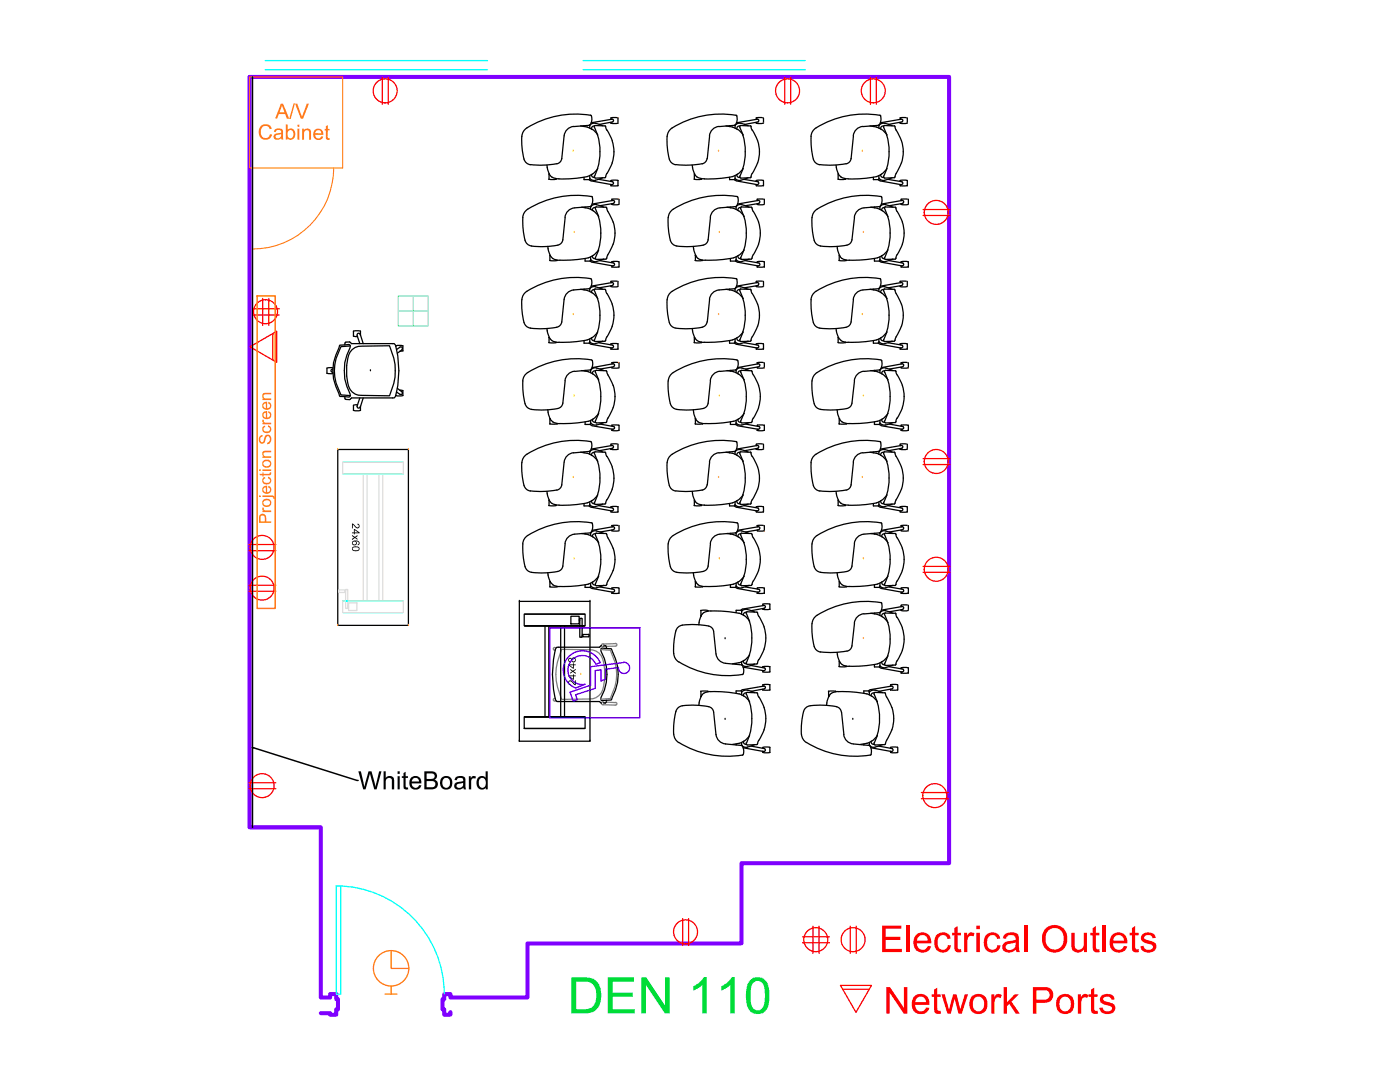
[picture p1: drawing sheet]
<svg xmlns="http://www.w3.org/2000/svg" width="279mm" height="216mm" viewBox="0 0 279 216" stroke-linecap="round" stroke-linejoin="round" font-family="sans-serif">
<!-- layer: _WALLS -->
<path d="M49.8 15.4v149.7h14.2v33.9h1.9v-.6h1.2v1h.4v2h-.4v1.1h-1.2v-.3h-1.9" fill="none" stroke="#7f00ff" stroke-width=".8"/>
<circle cx="89.9" cy="202.2" r=".4" fill="#7f00ff"/>
<path d="M49.8 15.4h139.6v156.8h-41.4v16h-42.7v10.8h-15.4v-.6h-1.2v1h-.4v2h.4v1.1h1.2v-.3" fill="none" stroke="#7f00ff" stroke-width=".8"/>
<!-- layer: _DOOR_WIND -->
<path d="M52.9 13.9h44.4M116.3 13.9h44.4" fill="none" stroke="#0ff" stroke-width=".25"/>
<!-- layer: _MISC_FIXED -->
<path d="M49.8 15.4h18.6v18.1h-18.6zM50.4 33.5v16.2a16.2 16.2 0 0 0 16.2-16.2" fill="none" stroke="#ff7f00" stroke-width=".21"/>
<!-- layer: _DIMS -->
<g fill="#00dd37">
<path d="M121.3 195h5.2v.9h-4.2v2.2h4v.8h-4v2.5h4.4v.8h-5.4z"/>
<path d="M128 195h1l3.7 5.7v-5.7h1v7.2h-1l-3.8-5.6v5.6h-.9z"/>
<path d="M138.4 196.8l1.1-.7 .9-1.1h.6v7.2h-.9v-5.6l-.8 .6-.9 .4z"/>
<path d="M143.9 196.8l1.2-.7 .9-1.1h.6v7.2h-.9v-5.6l-.8 .6-.9 .4z"/>
<path d="M114 195h3.1l.7 .1a3.2 3.2 0 0 1 2.2 3.7l-.3 1.5-.3 .7-.8 .8-1.4 .4h-3.2zM115 195.9v5.5l2.3-.1a2.29 2.29 0 0 0 1.7-2.6v-.9l-.2-.7a1.99 1.99 0 0 0-2.3-1.2z"/>
<path d="M149.7 195.7v-.1a2.23 2.23 0 0 1 2.4-.4 2.23 2.23 0 0 1 1.4 2.1v2.5l-.5 1.5a2.19 2.19 0 0 1-2.5 .9 2.19 2.19 0 0 1-1.5-2.2l-.1-.9 .1-2 .3-.9zM150.5 195.9l-.5 .8-.2 1.1v1.7l.2 1.3a1.3 1.3 0 0 0 1.6 .8 1.3 1.3 0 0 0 .9-1.4l.2-1.9-.3-1.6a1.26 1.26 0 0 0-1.9-.8z"/>
</g>
<!-- layer: _DOOR_WIND -->
<path d="M52.9 12.1h44.4M116.3 12.1h44.4M68 176.8v21.6h-.9v-21.6a21.6 21.6 0 0 1 21.6 21.5" fill="none" stroke="#0ff" stroke-width=".25"/>
<!-- layer: E-ELEC-FIXT -->
<path d="M79.5 59h5.9v6.1h-5.9zM82.5 59v6.1M79.5 62h5.9" fill="none" stroke="#7fff7f" stroke-width=".2"/>
<!-- layer: AFUCH-P -->
<g fill="none" stroke="#000" stroke-width=".25">
<path d="M104.1 27.2a11.4 11.4 0 0 0 .8 5.2l1 .5M109.2 32.9a3.9 3.9 0 0 0 .9 2.4l.7 .3 .8 .1M109.6 34.7l-.1 1M109.6 34.7h.1M109.6 35.8h1.4M111 35.8h-.1M111 35.7v.1M112.6 27.1l-.5 4.5a1.41 1.41 0 0 1-1.7 1.2l-2.3 .2-2.3-.2M115.9 25.1a4 4 0 0 1 2.3 .8M116.6 25.1v.2M117.6 35.8l.3 .3 4.3 .8M117.6 25a1.5 1.5 0 0 0 .3-2 18.3 18.3 0 0 0-13.1 2.8 2.1 2.1 0 0 0-.6 1.4"/>
<path d="M117.7 25l-3.2 .2a2.1 2.1 0 0 0-1.9 1.9M117.7 25a1.5 1.5 0 0 1 1.9-.2l.7 .3M117.7 35.1v.7h-1.1v-.4M117.7 25v.6M118 39.2a18.3 18.3 0 0 0-13 2.8 2.92 2.92 0 0 0-.7 2.7l.3 2.6a1.87 1.87 0 0 0 2.2 1.9l3-.1a2.6 2.6 0 0 0 2.4-.9l.6-4.8M118 34.8l.2 .5 .5 .1M118.1 39.2l.1 .2M118.2 34.7l-.3 .2a11.3 11.3 0 0 1-4.9 .8h-1.5M118.2 39.4l.1 .7-.3 1M118.2 25.8l1.1 1.1M118.6 35.1l.2 .4M118.7 25.1l-.5 .2-.2 .4"/>
<path d="M118.7 25.5a11.7 11.7 0 0 1 0 9.7M118.8 25l-.2 .4M118.8 25l1.9 .1M119.3 33.6l-1.1 1.2M119.6 35.8l2.7 .5M120.3 35.5l-1.1 .4a1.22 1.22 0 0 1-1.5-.3M120.7 25.1l.4 .9M121.1 34.6l-.4 .9h-1.9M121.1 25.9l1.1 2.2M121.9 24.4v.2M121.9 36.1v.1M121.9 36.8v.3"/>
<path d="M121.9 37l.1 .1M121.9 24.6h.1M121.9 36h.1M122 37l1.3 .1M122.1 39.7v.1M122.1 23.8l.3 .2-.1 .3M122.2 28.1a6.9 6.9 0 0 1 0 4.4M122.2 23.8l-4.2 .7M122.2 32.5l-1.1 2.1M122.3 36.3l.1 .3-.3 .2M122.3 24.3l-2.7 .5M123.3 36h-1.3"/>
<path d="M123.3 23.5h-1.3l-.1 .3M123.3 23.6v1h-1.3M123.3 36.1v1M123.5 39.8h-1.4v.2M123.5 39.8v1M133.1 27.2a11.4 11.4 0 0 0 .8 5.2l1 .5M138.1 32.9a3.9 3.9 0 0 0 1 2.4M138.5 35.7l.1 .1M138.6 34.7v1.1M138.6 35.8h1.3M138.6 34.7h.1M139.1 35.3l.7 .3 .8 .1"/>
<path d="M140 35.8h-.1M140 35.7v.1M141.1 31.6a1.4 1.4 0 0 1-1.7 1.2l-2.2 .2-2.3-.2M141.6 27.1l-.4 4.6M143.5 25.2a2.1 2.1 0 0 0-1.9 1.9M144.9 25.1a4 4 0 0 1 2.3 .8M145.6 25.1v.2M146.6 35.8l.3 .3 4.3 .8M146.7 25l-3.2 .3M146.7 25a1.5 1.5 0 0 1 1.9-.2l.7 .3M146.7 35.1v.7h-1.1v-.4M146.7 25v.6"/>
<path d="M146.8 24.9l-.1 .1M147 23.2l.1 .7-.3 1M147 34.8l.2 .5 .5 .1M147.1 39.2a1.48 1.48 0 0 1-.1 1.9M147.1 23.1a17.5 17.5 0 0 0-13.3 2.7 2.1 2.1 0 0 0-.6 1.4M147.1 39.2a18.3 18.3 0 0 0-13.1 2.8l-.2 .3a7.5 7.5 0 0 0-.2 5l.2 .7M147.2 34.7l-.3 .2a11.3 11.3 0 0 1-4.9 .8h-1.5M147.2 25.8l1.1 1.1M147.7 35.1l.1 .4h2l.1-.2M147.7 25.1l-.5 .2-.2 .4M147.7 25.5l.6 1.5M148.2 26.9a11.8 11.8 0 0 1 0 6.7"/>
<path d="M148.3 33.6l-1.1 1.2M148.3 33.6l-.6 1.6M148.6 35.8l2.7 .5M149.3 35.5l-1.1 .4a1.22 1.22 0 0 1-1.5-.3M149.8 25.1l.1 .2M149.8 25.1l-2-.1-.1 .4M149.9 25.3l.2 .7M150.1 34.6l-.2 .7M150.1 25.9l1.1 2.2M150.9 37l.1 .1M150.9 24.4v.2M150.9 36.1v.1"/>
<path d="M150.9 36.8v.3M150.9 36h.1M151 23.5l-.1 .3M151 37l1.3 .1M151 23.5h1.3M151 24.6h1.3M151.1 39.7v.1M151.1 39.8h1.4M151.1 39.8v.2M151.1 23.8l.3 .2-.1 .3M151.2 23.8l-4.2 .7M151.2 32.5l-1.1 2.1"/>
<path d="M151.2 28.1a6.9 6.9 0 0 1 0 4.4M151.3 36.3l.1 .3-.3 .2M151.3 24.3l-2.7 .5M152.3 36h-1.3M152.4 23.6v1M152.4 36.1v1M152.5 39.8v1M166.9 32.9v.5M166.9 33.4l.6 1.6M167.3 34.7v1.1M167.3 35.7v.1M167.3 34.7h.1"/>
<path d="M167.3 35.8h1.4M167.6 35l.6 .5 1.1 .2M168.7 35.8h.1M168.7 35.7v.1M170.3 27.1l-.5 4.5a1.41 1.41 0 0 1-1.7 1.2l-2.2 .2-2.3-.2M172.2 25.2a2.1 2.1 0 0 0-1.9 1.9M173.6 25.1a4 4 0 0 1 2.3 .8M174.3 25.1v.2M175.3 35.8l.3 .3M175.4 35.1v.7h-1.1v-.4M175.4 25v.6M175.4 25l-3.2 .3"/>
<path d="M175.4 25a1.5 1.5 0 0 1 1.9-.2l.8 .3M175.7 36.1l4.2 .8M175.7 23.2l.1 1-.4 .8M175.7 34.8l.2 .5 .5 .1M175.8 23.1a17.5 17.5 0 0 0-13.3 2.7 2.92 2.92 0 0 0-.6 2.7l.3 2.6a1.72 1.72 0 0 0 1.4 1.8M175.8 39.2a18.3 18.3 0 0 0-13.1 2.8l-.2 .3a7.5 7.5 0 0 0-.2 5 1.87 1.87 0 0 0 2.2 1.9l3-.1a2.6 2.6 0 0 0 2.4-.9l.6-4.8M175.8 39.2l.2 .2M175.9 25.8l1.1 1.1M175.9 34.7l-.2 .2a11.3 11.3 0 0 1-5 .8h-1.4M175.9 39.4l.1 .7-.3 1M176.4 25.1l-.5 .2-.2 .4M176.4 25.5l.6 1.5"/>
<path d="M176.9 26.9a12.4 12.4 0 0 1 .1 6.7l-1.1 1.2M177 33.6l-.6 1.6M177.3 35.8l2.7 .5 .2 .3-.3 .2M178.1 35.5l-1.1 .4a1.22 1.22 0 0 1-1.6-.3M178.5 25.1l.3 .9M178.5 25.1l-2-.1-.1 .4M178.8 34.6l-.3 .9h-2l-.1-.4M178.8 25.9l1.1 2.2M179.6 24.6h.1M179.7 37l1.3 .1M179.7 24.6h1.3M179.7 36.8l-.1 .2"/>
<path d="M179.7 23.6v.2M179.7 24.4v.2M179.7 36.1v.1M179.8 39.8v.2M179.9 39.7l-.1 .1M179.9 39.8h1.3M179.9 23.8l-4.2 .7M179.9 23.8l.3 .2-.2 .3M179.9 32.5l-1.1 2.1M179.9 28.1a6.9 6.9 0 0 1 0 4.4M180 24.3l-2.7 .5M180.1 40l.2 .2-.1 .3"/>
<path d="M180.1 40l-4.1 .7M181 36h-1.4M181 23.5h-1.4M181.1 23.6v1M181.1 36.1v1M181.3 39.8v1M104.1 59.8a11.4 11.4 0 0 0 .8 5.2l1 .5M109.3 49.2l.1 .5M109.4 49.6l.6 1.6M109.7 52h.1M109.8 52h1.3M109.8 51l-.1 1"/>
<path d="M111.2 52h.1M111.2 51.9v.1M112.6 59.7l-.5 4.5M114.7 41.5a2.1 2.1 0 0 0-1.9 1.9M115.9 57.7l1.3 .2M116.1 41.3a4.1 4.1 0 0 1 3.4 1.9M116.6 57.7v.2M116.8 41.3v.2M117.2 58l1 .5M117.7 57.6v.6M117.7 52l.4 .3M117.8 57.5l-.2 .1"/>
<path d="M117.8 57.5l.3-1-.1-.8a17.2 17.2 0 0 0-10.9 1.4 4.9 4.9 0 0 0-2.7 1.9l-.2 .8M117.9 51.3v.8h-1.1v-.5M117.9 41.2v.6M117.9 41.2l-3.2 .3M118 41.1l-.2 .1M118.1 52.3l4.3 .8M118.2 58.4l1.1 1.2M118.2 51l.2 .5 .4 .1M118.4 50.9l-.2 .2a11.3 11.3 0 0 1-5 .8h-2.2l-.7-.3-.3-.3M118.7 57.8l-.5 .1-.2 .5M118.7 58.1l.8 2.6 .2 2.2M118.8 57.6l-.2 .4"/>
<path d="M118.8 41.4l-.4 .1-.2 .5M118.8 57.7h1.9l.2 .2M119 41.2l-.2 .4 .7 1.6M119 41.3l1.9 .1 .4 .8M119.1 40.9l1.4 .4M119.1 40.8a1.12 1.12 0 0 0-1.2 .5M119.4 43.2a11.7 11.7 0 0 1 0 6.6M119.5 49.9l-1.1 1.1M119.5 49.9l-.7 1.5 .2 .4M119.7 52l2.8 .5 .1 .3-.2 .2M120.3 57.7l-1.1-.4a1.22 1.22 0 0 0-1.5 .3l-3.2 .3a2.11 2.11 0 0 0-1.9 1.8M120.5 51.7l-1.1 .4a1.22 1.22 0 0 1-1.5-.3"/>
<path d="M120.9 57.9l.2 .7M121 51.7l-2 .1M121.1 58.6a7.4 7.4 0 0 1 1.4 4.3M121.3 50.8l-.4 .9M121.3 42.2l1.1 2.1M121.9 56.2v.2M121.9 57v.2M121.9 57.2h.1M122 56.1h-.1M122 56.2h1.3M122.1 52.2l.7-.1 .7 .2M122.1 40.8h.1"/>
<path d="M122.1 53.3h1.4M122.1 40.8h1.4M122.1 53v.3M122.1 40.6v.2M122.1 52.3v.1M122.1 56.4l.3 .2-.1 .3M122.2 56.4l-4.2 .7M122.3 57l-2.7 .4M122.4 44.3a7.2 7.2 0 0 1-1.1 6.5M122.5 40.5l.1-.3-.2-.2-4.2 .7M122.5 40.6l-2.8 .4M123.3 56.2v1h-1.3"/>
<path d="M123.5 52.3v1M133.1 59.8a11.4 11.4 0 0 0 .8 5.2l1 .5M138.4 49.2v.5M138.4 49.6l.6 1.6M138.7 52h1.4M138.8 51h-.1M138.8 51h.1M138.8 51v1M140.2 51.9l-.1 .1M141.3 47.8a1.46 1.46 0 0 1-1.7 1.2l-3 .2a3.1 3.1 0 0 1-2.5-.6l-.3-.6M141.8 43.4l-.5 4.5M143.5 57.9a2.1 2.1 0 0 0-1.9 1.8l-.4 4.5"/>
<path d="M143.7 41.5a2.1 2.1 0 0 0-1.9 1.9M144.9 57.7l1.3 .2M145.1 41.3a4 4 0 0 1 2.3 .8M145.6 57.7v.2M145.8 41.3v.2M146.2 58l1 .5M146.7 57.6l-3.2 .3M146.8 52l.3 .3M146.8 57.5l-.1 .1M146.9 41.2l-3.2 .3M146.9 51.3v.8h-1.1v-.5M146.9 41.2v.6"/>
<path d="M147 41.1l-.2 .1M147 55.7l.1 .8-.3 1M147.1 55.7a17.5 17.5 0 0 0-13.3 2.7 2.1 2.1 0 0 0-.6 1.4M147.2 52.3l4.2 .8M147.2 58.4l1.1 1.2M147.3 51l.1 .5 .5 .1M147.4 50.9l-.2 .2a11.3 11.3 0 0 1-5 .8h-2.2l-.7-.3-.3-.3M147.4 42l1.1 1.2M147.7 57.8l-.5 .1-.2 .5M147.7 58.1l.6 1.5M147.8 57.6l-.1 .4M147.8 57.7h2l.1 .2"/>
<path d="M147.9 41.4l-.5 .1-.1 .5M148 41.2l-.2 .2v.3a11.1 11.1 0 0 1 .9 7 2.73 2.73 0 0 1-1.3 2.3M148.1 41.3h1.9M148.1 40.9l1.4 .4M148.1 40.8a1.12 1.12 0 0 0-1.2 .5M148.2 59.6l.4 1.6 .1 1.7M148.5 49.9l-.7 1.5 .2 .4M148.8 52l2.7 .5 .1 .3-.2 .2M149.3 57.7l-1.1-.4a1.22 1.22 0 0 0-1.5 .3v.6M149.5 51.7l-1.1 .4a1.22 1.22 0 0 1-1.5-.3M149.9 57.9l.2 .7M149.9 41.4l.4 .8"/>
<path d="M150 51.7l-1.9 .1M150.1 58.6l1.1 2.1M150.3 50.8l-.4 .9M150.4 42.2l1 2.1M150.9 57.2h.1M150.9 56.2v.2M150.9 57v.2M151 56.1h-.1M151 56.2h1.3M151 57.2h1.3M151.1 53.3h.1M151.1 53.3h1.4"/>
<path d="M151.1 40.8h.1M151.1 40.6v.2l.4 .1 1-.1M151.1 52.3v.1M151.1 53v.3M151.1 56.4l.3 .2-.1 .3M151.2 56.4l-4.2 .7M151.3 57l-2.7 .4M151.4 44.3a6.9 6.9 0 0 1 0 4.4M151.4 48.7l-1 2.1M151.5 40.5l.1-.3-.2-.2-4.2 .7M151.5 40.6l-2.7 .4M152.4 56.2v1"/>
<path d="M152.5 52.2h-1.3M152.5 52.2v1M167.1 49.2l.1 .8 .5 1.2M167.4 52h.1M167.5 51v1M167.5 51h.1M167.7 51.3l.7 .4 1.1 .2M168.9 51.9l-.7 .2-.7-.1M170.3 59.7l-.4 4.5M172.2 57.9a2.1 2.1 0 0 0-1.9 1.8M172.4 41.5a2.1 2.1 0 0 0-1.9 1.9M173.6 57.7l1.3 .2"/>
<path d="M173.8 41.3l1.3 .3M174.3 57.7v.2M174.5 41.3v.2M174.9 58l1 .5M175.1 51.5a25.5 25.5 0 0 1-5.6 .4M175.1 41.6l1 .5M175.4 57.6v.6M175.4 57.6l-3.2 .3M175.4 57.6a1.43 1.43 0 0 1 1.9-.1l.8 .2M175.5 52l.3 .3 4.3 .8M175.5 57.5l-.1 .1M175.6 51.3v.8h-1.1v-.5"/>
<path d="M175.6 41.2v.6M175.7 55.7l.1 .8-.3 1M175.7 41.1l-3.3 .4M175.8 55.7a17.5 17.5 0 0 0-13.3 2.7 2.92 2.92 0 0 0-.6 2.7l.3 2.6a1.87 1.87 0 0 0 2.1 1.9l3.1-.1a2.6 2.6 0 0 0 2.3-.9l.1-.4M175.9 58.4l.3 .3a2.61 2.61 0 0 1 1 2l.2 2.2M176 51l.1 .5 .5 .1M176.1 50.9l-1 .5M176.1 42l1.1 1.2M176.4 57.8l-.5 .1-.2 .5M176.4 58.1l.6 1.5M176.5 51.4l.2 .4M176.5 57.6l-.1 .4"/>
<path d="M176.5 57.7h2l.1 .2M176.6 41.4l-.5 .1-.1 .5M176.6 41.7a11.5 11.5 0 0 1 .7 7.6l-.1 .5M176.7 41.2l-.2 .4M176.8 41.3h1.9M176.8 40.9l1.4 .4M176.8 40.8a1.12 1.12 0 0 0-1.2 .5M177.2 49.9l-.6 1.5M177.2 49.9l-1.1 1.1M177.5 52l2.7 .5 .1 .3-.2 .2M178.2 51.7l-1.1 .4a1.22 1.22 0 0 1-1.5-.3M178.6 57.9l.2 .7"/>
<path d="M178.7 41.4l.1 .1M178.7 51.7l-1.9 .1M178.8 41.5l.2 .7M178.8 51.5l-.1 .2M178.8 58.6a7.9 7.9 0 0 1 1.5 4.3M179 50.8l-.2 .7M179.1 42.2l1 2.1M179.6 56.1l1.4 .1M179.6 57.2h.1M179.7 57.2h1.3M179.7 56.2v.2M179.7 57v.2"/>
<path d="M179.8 53.3h.1M179.8 40.8h.1M179.8 40.6v.2M179.8 52.3v.1M179.8 53v.3M179.9 52.2h-.1M179.9 53.3h1.3M179.9 52.2h1.3l.1 1.1M179.9 40.8h1.3M179.9 56.4l-4.2 .7M179.9 56.4l.3 .2-.2 .3M180 57l-2.7 .4"/>
<path d="M180.1 44.3a6.9 6.9 0 0 1 0 4.4M180.1 48.7l-1 2.1M180.2 40.6l-2.7 .4M181.1 56.2v1M181.2 53.2v.1M65.2 73.5v1h1.2M66.4 73.6a.32 .32 0 0 0-.3 .4 .32 .32 0 0 0 .3 .3M66.4 74.3h.1M66.4 73.6h.1M66.4 73.4h-1.2M67.8 68.9l1.9-.2 .2 .3v.4a9.9 9.9 0 0 0 0 9.2v.4l-.2 .2-1.9-.1-.1-.1a14.3 14.3 0 0 1-1.3-5 13.6 13.6 0 0 1 1.4-5.1zM68.8 68.8l.2-.5 .8-.1 .4 .4h8.5l.2 .3a19.7 19.7 0 0 1 0 10.2l-.2 .3h-8.5l-.4 .3h-.8l-.2-.1v-.5"/>
<path d="M69.9 69l-1.9 .2a9.5 9.5 0 0 0 0 9.6l1.9 .1M70.3 69.8l.6-.5 .6-.2 6.2-.1a11.5 11.5 0 0 1 0 10l-5.5-.1a2.68 2.68 0 0 1-2.8-2.5 10.1 10.1 0 0 1 .5-6.1zM70.5 67.1l.9 .1M71.3 66.9l.5 1.7M71.3 66.9a.32 .32 0 0 1 .2-.4 .32 .32 0 0 1 .4 .2l.6 1.9M71.8 79.4l-.5 1.7M71.9 66.9l.1-.8-1.1-.1-.4 .1v1M72.5 79.4l-.6 1.9M73.9 74h.1M79 69h1.4M79 69v.1M79 78.9h.1"/>
<path d="M79.3 77.5l.9 .7M79.8 77.8l.6 .1M79.8 69.3l-.7 .5M79.8 69.3a.32 .32 0 0 1 .5 0 .32 .32 0 0 1-.1 .5M80.2 78.2a.32 .32 0 0 1 .1 .4 .32 .32 0 0 1-.5 .1l-.7-.5M80.2 69.8l-.9 .7M80.4 78v.9h-1.4M80.4 69v1M80.4 70l-.6 .1M109.2 65.5v.5M109.2 66l.4 1.2 .5 .7M109.5 68.3l.1 .1"/>
<path d="M109.6 67.3v1.1M109.6 67.3h.1M109.6 67.3v.1M109.6 68.4h1.4M111 68.3l-.1 .1M111 68.3v.1M112.1 64.2a1.46 1.46 0 0 1-1.7 1.2l-2.3 .2-2.3-.1M112.8 76l-.5 4.5M114.7 74.1a2.1 2.1 0 0 0-1.9 1.8M116.1 73.9l1.3 .3M116.8 73.9v.2M117.2 67.8a20 20 0 0 1-6.7 .3l-.4-.1"/>
<path d="M117.4 74.2l1 .5M117.6 68.4l.3 .3M117.7 67.7v.8h-1.1v-.5M117.9 73.8v.6M117.9 73.8l-3.2 .3M117.9 73.9a1.43 1.43 0 0 1 1.9-.2l.7 .2M118 68.7l4.2 .8M118 73.7l-.2 .1M118 71.8a18.3 18.3 0 0 0-13 2.8 2.92 2.92 0 0 0-.7 2.7l.3 2.6a1.87 1.87 0 0 0 2.2 1.9h2.3l2.2-.3M118 67.4l.2 .5 .5 .1M118.1 71.8l.1 .2M118.2 72l.1 .7-.3 1"/>
<path d="M118.4 74.6l1.1 1.2M118.6 67.8l.2 .4M118.8 74l-.4 .1-.2 .5M119.3 66.2l-.6 1.6M119.3 66.2a4.1 4.1 0 0 1-2.1 1.6M119.4 75.8a11.8 11.8 0 0 1 0 6.7M119.6 68.4l2.7 .5M119.7 62.9l-.1 1.7-.4 1.6M120.3 68.1l-1.1 .4a1.22 1.22 0 0 1-1.5-.4M120.7 68.1h-1.9M120.9 67.9l-.2 .2M120.9 73.9l.2 .2"/>
<path d="M121 74l-2.1-.1-.1 .4 .7 1.5M121.1 74.1l.2 .7M121.1 67.2l-.2 .7M121.3 74.8l1.1 2.1M121.9 69.4v.3M121.9 69.6l.1 .1M122 69.6h1.3M122.1 72.4v.2M122.1 73.4h.1M122.1 72.4h1.4M122.1 73.4h1.4M122.1 73.3v.1"/>
<path d="M122.3 68.9l.1 .3-.3 .2M122.4 76.9l.3 2.2M122.5 73.1l.1-.3-.2-.2-4.2 .7M122.5 73.2l-2.8 .4M122.5 62.9a7.4 7.4 0 0 1-1.4 4.3M122.7 79.1a7.9 7.9 0 0 1-1.4 4.4M123.3 68.6h-1.3l-.1 .2M123.3 69.6v.1M123.3 68.7v1M123.5 72.4v1M138.1 65.5l.1 .5M138.2 66l.4 1.2 .5 .7"/>
<path d="M138.6 68.4h1.3M138.7 67.3l-.1 1.1M139.1 68l.7 .2 .8 .1M140 68.3v.1M141.1 64.2a1.45 1.45 0 0 1-1.7 1.2l-2.2 .2-2.3-.1M141.8 76l-.5 4.5M143.7 74.1a2.1 2.1 0 0 0-1.9 1.8M145.1 73.9l1.3 .3M145.8 73.9v.2M146.2 67.8a25.5 25.5 0 0 1-5.7 .5M146.4 74.2l1 .5M146.6 68.4l.3 .3"/>
<path d="M146.7 67.7v.8h-1.1v-.5M146.9 73.8l-3.2 .3M146.9 73.9a1.43 1.43 0 0 1 1.9-.2l.7 .2M146.9 73.8v.6M147 68.7l4.2 .8M147 73.7l-.2 .1M147 67.4l.2 .5 .5 .1M147.1 71.8l.1 .2M147.1 71.8a18.3 18.3 0 0 0-13.1 2.8l-.2 .3a7.5 7.5 0 0 0-.2 5l.2 .6M147.2 72l.1 .7-.3 1M147.4 74.6l1.1 1.2M147.7 67.8l.1 .4 2-.1"/>
<path d="M147.9 74l-.5 .1-.1 .5M148.3 66.2a4.1 4.1 0 0 1-2.1 1.6M148.3 66.2l-.6 1.6M148.5 75.8a11.8 11.8 0 0 1 0 6.7M148.6 68.4l2.7 .5M148.7 62.9l-.1 1.7-.4 1.6M149.3 68.1l-1.1 .4a1.22 1.22 0 0 1-1.5-.4M149.9 67.9l-.1 .2M149.9 73.9l.2 .2M150 74l-2.1-.1-.1 .4 .7 1.5M150.1 74.1l.2 .7M150.1 67.2l-.2 .7"/>
<path d="M150.4 74.8l1 2.1M150.9 69.6l.1 .1M150.9 69.4v.3M150.9 68.6v.2M151 69.6h1.3M151.1 72.4h.1M151.1 72.4h1.4M151.1 73.4h1.4M151.1 73.4h.1M151.1 72.4v.2M151.1 73.3v.1M151.2 65.1l-1.1 2.1"/>
<path d="M151.2 60.7l.4 2.2M151.3 68.9l.1 .3-.3 .2M151.4 76.9l.3 2.2M151.5 73.1l.1-.3-.2-.2-4.2 .7M151.5 73.2l-2.7 .4M151.6 62.9l-.4 2.2M151.7 79.1l-.3 2.2M152.3 68.6h-1.3M152.3 69.6v.1M152.4 68.7v1M152.5 72.4v1M166.9 65.5v.5"/>
<path d="M166.9 66l.6 1.6M167.3 67.3v1.1M167.3 68.3v.1M167.3 67.3v.1M167.3 68.4h1.4M167.3 67.3h.1M167.6 67.6l.3 .3M168.7 68.3v.1M170.5 76l-.5 4.5M172.4 74.1a2.1 2.1 0 0 0-1.9 1.8M173.8 73.9l1.3 .3M174.5 73.9v.2"/>
<path d="M174.9 67.8a20.2 20.2 0 0 1-6.7 .3l-.4-.1M175.1 74.2l1 .5M175.3 68.4l.3 .3M175.4 67.7v.8h-1.1v-.5M175.6 73.9a1.43 1.43 0 0 1 1.9-.2l.7 .2M175.6 73.8v.6M175.7 68.7l4.2 .8M175.7 67.4l.2 .5 .5 .1M175.8 71.8a18.3 18.3 0 0 0-13.1 2.8l-.2 .3a7.5 7.5 0 0 0-.2 5 1.87 1.87 0 0 0 2.2 1.9h2.3l2.2-.3M175.8 71.8l.2 .2M175.9 72l.1 1-.3 .8-3.3 .3M176.1 74.6l1.1 1.2"/>
<path d="M176.6 74l-.5 .1-.1 .5M176.6 74.3a11.7 11.7 0 0 1 0 9.7M176.7 73.9l-.2 .4M176.8 73.9l1.9 .1M177 66.2a3.8 3.8 0 0 1-2.1 1.6M177 66.2l-.6 1.6v.3h2.1M177.3 68.4l2.7 .5 .2 .3-.3 .2M177.4 62.9l-.1 1.7-.4 1.6M178.1 68.1l-1.1 .4a1.22 1.22 0 0 1-1.6-.4M178.6 67.9l-.1 .2M178.7 73.9l.1 .2M178.8 74.1l.2 .7"/>
<path d="M178.8 67.2l-.2 .7M179.1 74.8l1 2.1M179.6 69.6l.1 .1M179.7 69.6h1.3M179.7 68.7v.1M179.7 69.4v.3M179.8 73.4h.1M179.8 72.4v.2M179.8 73.3v.1M179.9 72.4h-.1M179.9 72.4h1.3M179.9 73.4h1.3"/>
<path d="M180.1 72.6l.2 .2-.1 .3M180.1 76.9l.3 2.2M180.1 72.6l-4.1 .7M180.2 73.2l-2.7 .4M180.3 62.9a7.9 7.9 0 0 1-1.5 4.3M180.4 79.1l-.3 2.2M181 68.6h-1.4M181 69.6v.1M181.1 68.7v1M181.3 72.4v1M70.5 81.9h1.5M71.3 81a.32 .32 0 0 0 .2 .4 .32 .32 0 0 0 .4-.2"/>
<path d="M71.4 80.8l-.9 .1v1M71.9 81.1v.8M104.1 92.3a11.4 11.4 0 0 0 .8 5.2l1 .5M109.2 98a3.9 3.9 0 0 0 .9 2.4l.7 .3 .8 .1M109.3 81.7l.1 .5M109.4 82.3l.6 1.6M109.7 99.8l-.2 1.1M109.7 83.6l.1 1h1.3M109.8 83.6h-.1M109.8 83.6h.1M111.2 84.5v.1M112.3 80.4a1.21 1.21 0 0 1-1 1.1"/>
<path d="M112.6 92.2l-.5 4.5a1.41 1.41 0 0 1-1.7 1.2l-2.3 .2-2.3-.1M115.9 90.2a4 4 0 0 1 3.4 1.8M116.6 90.2v.2M117.7 90.1l-3.2 .2a2.1 2.1 0 0 0-1.9 1.9M117.7 90.1a1.5 1.5 0 0 1 1.9-.2l.7 .3M117.7 90.1v.6M117.7 84.6l.4 .3M117.8 88.1a1.49 1.49 0 0 1-.2 2M117.9 88.1a18.3 18.3 0 0 0-13.1 2.8 2.1 2.1 0 0 0-.6 1.4M117.9 83.9v.8h-1.1v-.5M117.9 84.4a1.12 1.12 0 0 0 1.2 .4M118 99.9l.2 .5 .5 .1"/>
<path d="M118.1 84.9l4.3 .8M118.2 99.8l-.3 .2a11.3 11.3 0 0 1-4.9 .8h-1.5M118.2 83.7l.2 .4 .4 .2M118.4 83.6l-.2 .1a17.3 17.3 0 0 1-7.6 .6l-.6-.4M118.7 90.3l-.5 .1-.2 .4M118.7 90.6a11.7 11.7 0 0 1 0 9.7M118.8 90.1l-.2 .4M118.8 90.2h1.9M119.3 98.7l-1.1 1.2M119.5 82.5l-1.1 1.1M119.5 82.5l-.7 1.5 .2 .4M119.7 84.6l2.8 .5"/>
<path d="M120.5 84.3l-1.4 .5M120.7 90.2l.4 .9M121.1 99.7l-.4 .9-1.9 .1M121.1 91.1l1.1 2.1M121.3 83.4l-.4 .9-1.9 .1M121.9 89.5v.2h1.4M122.1 85.9h.1M122.1 84.8h.1M122.1 85.9h1.4M122.1 85.6v.3M122.1 88.9l.3 .2-.1 .3M122.2 93.2a7.3 7.3 0 0 1-1.1 6.5"/>
<path d="M122.2 88.9l-4.2 .7M122.3 89.4l-2.7 .5M122.5 85.1l.1 .3-.2 .2M123.3 88.6h-1.3l-.1 .3M123.3 88.7v1M123.5 84.8h-1l-.4 .1v.1M123.5 85.8v.1M123.5 84.9v1M133.1 92.3a11.4 11.4 0 0 0 .8 5.2l1 .5M133.8 80.5a1.78 1.78 0 0 0 2 1.3h2.3l2.2-.3M138.1 98a3.9 3.9 0 0 0 1 2.4M138.4 81.7v.5"/>
<path d="M138.4 82.3l.6 1.6M138.7 99.8l-.2 1.1M138.8 83.6h-.1M138.9 83.6l-.1 1M140.1 84.6h-1.3M140.2 84.6h-.1M140.2 84.5v.1M141.1 96.7a1.4 1.4 0 0 1-1.7 1.2l-2.2 .2-2.3-.1M141.3 80.4a1.21 1.21 0 0 1-1 1.1M141.6 92.2l-.4 4.6M143.5 90.3a2.1 2.1 0 0 0-1.9 1.9M144.9 90.2a4 4 0 0 1 3.4 1.8"/>
<path d="M145.6 90.2v.2M146.7 90.1a1.5 1.5 0 0 1 1.9-.2l.7 .3M146.7 90.1v.6M146.8 84.6l.3 .3M146.8 90l-3.3 .4M146.9 88.1a18.3 18.3 0 0 0-13.1 2.8 2.1 2.1 0 0 0-.6 1.4M146.9 84.4a1.12 1.12 0 0 0 1.2 .4M146.9 88.1l.2 .1M146.9 83.9v.8h-1.1v-.5M147 88.3l.1 .7-.3 1M147 99.9l.2 .5 .5 .1M147.2 84.9l4.2 .8"/>
<path d="M147.2 99.8l-.3 .2a11.3 11.3 0 0 1-4.9 .8h-1.5M147.3 83.7l.1 .4 .5 .2M147.4 83.6l-.2 .1a17.3 17.3 0 0 1-7.6 .6l-.6-.4M147.7 90.3l-.5 .1-.2 .4M147.7 90.6l.6 1.5M148.2 92a11.8 11.8 0 0 1 0 6.7M148.3 98.7l-1.1 1.2M148.3 98.7l-.6 1.6M148.5 82.5l-.7 1.5 .2 .4M148.5 82.5l-1.1 1.1M148.8 84.6l2.7 .5M149.5 84.3l-1.4 .5"/>
<path d="M149.8 90.2l.1 .2M149.8 90.2l-2-.1-.1 .4M149.9 90.4l.2 .7M150 84.3l-1.9 .1M150.1 99.7l-.2 .7M150.1 91.1l1.1 2.1M150.3 83.4l-.4 .9M150.9 89.5v.2M151 88.6l-.1 .3M151 88.6h1.3M151 89.7h1.3M151.1 85.9h.1"/>
<path d="M151.1 85.9h1.4M151.1 84.9h1.4M151.1 84.9v.1M151.1 85.6v.3M151.1 88.9l.3 .2-.1 .3M151.2 84.8h-.1M151.2 88.9l-4.2 .7M151.2 97.6l-1.1 2.1M151.2 93.2a6.9 6.9 0 0 1 0 4.4M151.3 89.4l-2.7 .5M151.4 81.3l-1 2.2M151.5 85.1l.1 .3-.2 .2"/>
<path d="M152.4 88.7v1M152.5 84.8v1.1M152.5 85.8v.1M166.9 98v.5M166.9 98.5l.6 1.6M167.1 81.7v.5M167.1 82.3l.6 1.6M167.4 99.8l-.1 1.1M167.5 83.6l-.1 1M167.5 83.6h.1M167.5 84.6h1.4M167.7 83.9l.7 .4 1.1 .2"/>
<path d="M168.9 84.6h.1M168.9 84.5v.1M170 80.4a1.21 1.21 0 0 1-1 1.1M170.3 92.2l-.5 4.5a1.41 1.41 0 0 1-1.7 1.2l-2.2 .2-2.3-.1M172.2 90.3a2.1 2.1 0 0 0-1.9 1.9M172.2 90.4l3.2-.3v.6M173.6 90.2a3.9 3.9 0 0 1 3.4 1.8M174.3 90.2v.2M175.1 84.1a25.5 25.5 0 0 1-5.6 .4M175.4 90.1a1.5 1.5 0 0 1 1.9-.2l.8 .3M175.5 84.6l.3 .3M175.6 88.1a18.3 18.3 0 0 0-13.1 2.8 2.92 2.92 0 0 0-.6 2.7l.3 2.6a1.72 1.72 0 0 0 1.4 1.8"/>
<path d="M175.6 84.4a1.12 1.12 0 0 0 1.2 .4M175.6 88.1l.2 .1M175.6 83.9v.8h-1.1v-.5M175.7 88.3l.1 1-.4 .8M175.7 99.9l.2 .5 .5 .1M175.9 84.9l4.2 .8M175.9 99.8l-.2 .2a11.3 11.3 0 0 1-5 .8h-1.4M176 83.7l.1 .4 .5 .2M176.1 83.6l-1 .5M176.4 90.3l-.5 .1-.2 .4M176.5 84l.2 .4M176.9 92a12.4 12.4 0 0 1 .1 6.7l-1.1 1.2"/>
<path d="M177 98.7l-.6 1.6M177.2 82.5l-1.1 1.1M177.5 84.6l2.7 .5M178.2 84.3l-1.4 .5M178.5 90.2l.3 .9M178.5 90.2h-2.1v.3l.6 1.6M178.7 84.3l-1.9 .1M178.8 84.1l-.1 .2M178.8 99.7l-.3 .9h-2l-.1-.4M178.8 91.1l1.1 2.1M179 83.4l-.2 .7M179.7 89.7h1.3"/>
<path d="M179.7 89.5l-.1 .2M179.7 88.7v.2M179.8 85.9h.1M179.8 84.9v.1M179.8 85.6v.3M179.9 84.8h-.1M179.9 84.9h1.3M179.9 88.9l-4.2 .7M179.9 88.9l.3 .2-.2 .3M179.9 93.2a7.2 7.2 0 0 1-1.1 6.5M180 89.4l-2.7 .5M180.1 81.3l-1 2.2"/>
<path d="M180.2 85.1l.1 .3-.2 .2M181 88.6l-1.4 .1M181.1 88.7v1M181.2 84.8v1.1h-1.3M109.3 114.3l.1 .5M109.4 114.7l.6 1.6M109.6 100.9h1.4M109.7 117.1h.1M109.8 117.1h1.3M109.8 116.1l-.1 1M110 116.4l.3 .2M111 100.9h-.1"/>
<path d="M111 100.8v.1M111.2 117.1h.1M111.2 117v.1M114.7 106.6a2.1 2.1 0 0 0-1.9 1.9M116.1 106.5a4.1 4.1 0 0 1 3.4 1.8M116.8 106.4v.2M117.6 100.9l.3 .3 4.3 .8M117.7 100.2v.8h-1.1v-.5M117.7 117.2l.4 .2M117.9 116.4v.8h-1.1v-.5M117.9 106.3v.6M117.9 106.3l-3.2 .3"/>
<path d="M118 106.2l-.2 .1M118 104.3a18.3 18.3 0 0 0-13 2.8 2.92 2.92 0 0 0-.7 2.7l.3 2.6a1.87 1.87 0 0 0 2.2 1.9l3-.1a2.6 2.6 0 0 0 2.4-.9l.6-4.8M118.1 104.3l.1 .2M118.1 117.4l4.3 .8M118.2 104.5l.1 .7-.3 1M118.2 116.2l.2 .4 .4 .1M118.4 116.1l-.2 .1a11.3 11.3 0 0 1-5 .8h-1.8l-1.1-.3M118.6 100.2l.2 .4M118.8 106.5l-.4 .1-.2 .5M119 106.3l-.2 .5 .7 1.5M119 106.4l1.9 .1 .4 .8M119.1 106l1.4 .5"/>
<path d="M119.1 105.9a1.12 1.12 0 0 0-1.2 .5M119.4 108.3a11.7 11.7 0 0 1 0 6.6M119.5 115l-1.1 1.1M119.5 115l-.7 1.5 .2 .4M119.6 100.9l2.7 .5M119.7 117.1l2.8 .5 .1 .3-.2 .2M120.3 100.6l-1.1 .4a1.22 1.22 0 0 1-1.5-.3M120.5 116.8l-1.1 .4a1.22 1.22 0 0 1-1.5-.3M121 116.8l-2 .1M121.3 115.9l-.4 .9M121.3 107.3l1.1 2.1M121.9 101.2v.1"/>
<path d="M121.9 101.9v.2M121.9 102.1h.1M121.9 101.1h.1M122 102.1h1.3M122.1 117.4l.7-.2 .7 .2M122.1 105.9h.1M122.1 104.8v.1M122.1 118.4h1.4M122.1 105.9h1.4M122.1 118.1v.3M122.1 105.7v.2M122.1 117.4v.1"/>
<path d="M122.3 101.4l.1 .3-.3 .2M122.4 109.4a7.2 7.2 0 0 1-1.1 6.5M122.5 105.6l.1-.3-.2-.2-4.2 .7M122.5 105.7l-2.8 .5M123.3 101.1h-1.3M123.3 102.1v.1M123.3 101.2v.9M123.5 104.9h-1.4v.2M123.5 104.9v1M123.5 117.4v1M138.4 114.3v.5M138.4 114.7l.6 1.6"/>
<path d="M138.6 100.9h1.3M138.7 117.1h1.4M138.8 116.1h-.1M138.8 116.1v1M138.8 116.1h.1M139 116.4l.3 .2M139.1 100.4l.7 .3 .8 .1M140 100.9h-.1M140 100.8v.1M140.2 117l-.1 .1M141.3 113a1.46 1.46 0 0 1-1.7 1.2l-3 .1a3.1 3.1 0 0 1-2.5-.6l-.3-.6M141.8 108.5l-.5 4.5"/>
<path d="M143.7 106.6a2.1 2.1 0 0 0-1.9 1.9M145.1 106.5a4 4 0 0 1 2.3 .7M145.8 106.4v.2M146.6 100.9l.3 .3 4.3 .8M146.7 100.2v.8h-1.1v-.5M146.8 117.2l.3 .2M146.9 106.3l-3.2 .3M146.9 116.4v.8h-1.1v-.5M146.9 106.3v.6M147 106.2l-.2 .1M147.1 104.3a1.48 1.48 0 0 1-.1 1.9M147.1 104.3a18.3 18.3 0 0 0-13.1 2.8l-.2 .3a7.5 7.5 0 0 0-.2 5l.2 .7"/>
<path d="M147.2 117.4l4.2 .8M147.3 116.2l.1 .4 .5 .1M147.4 116.1l-.2 .1a11.3 11.3 0 0 1-5 .8h-1.8l-1.1-.3M147.4 107.2l1.1 1.1M147.7 100.2l.1 .4h2l.1-.2M147.9 106.5l-.5 .1-.1 .5M148 106.3l-.2 .2v.3a11.1 11.1 0 0 1 .9 7l-.2 1.1M148.1 106.4l1.9 .1M148.1 106l1.4 .5M148.1 105.9a1.12 1.12 0 0 0-1.2 .5M148.5 115l-.7 1.5 .2 .4M148.5 115l-1.1 1.1"/>
<path d="M148.6 100.9l2.7 .5M148.8 117.1l2.7 .5 .1 .3-.2 .2M149.3 100.6l-1.1 .4a1.22 1.22 0 0 1-1.5-.3M149.5 116.8l-1.1 .4a1.22 1.22 0 0 1-1.5-.3M149.9 106.5l.4 .8M150 116.8l-1.9 .1M150.3 115.9l-.4 .9M150.4 107.3l1 2.1M150.9 102.1h.1M150.9 101.2v.1M150.9 101.9v.2M150.9 101.1h.1"/>
<path d="M151 102.1l1.3 .1M151.1 118.4h.1M151.1 104.8v.1M151.1 118.4h1.4M151.1 104.9h1.4M151.1 105.9h.1M151.1 105.7v.2l.4 .1 1-.1M151.1 104.9v.2M151.1 117.4v.1M151.1 118.1v.3M151.3 101.4l.1 .3-.3 .2M151.4 109.4a6.9 6.9 0 0 1 0 4.4"/>
<path d="M151.4 113.8l-1 2.1M151.5 105.6l.1-.3-.2-.2-4.2 .7M151.5 105.7l-2.7 .5M152.3 101.1h-1.3M152.4 101.2v.9M152.5 117.3h-1.3M152.5 117.3v1.1M152.5 104.9v1M167.1 114.3l.1 .9 .5 1.1M167.3 100.9h.1M167.3 100.9h1.4M167.4 117.1h.1"/>
<path d="M167.5 116.1v1M167.5 116.1h.1M167.6 100.1l.6 .5 1.1 .2M167.7 116.4l.3 .2M168 116.7l.7 .3h.8M168.7 100.9h.1M168.7 100.8v.1M168.9 117l-.7 .2-.7-.1M172.4 106.6a2.1 2.1 0 0 0-1.9 1.9M173.8 106.5l1.3 .2M174.5 106.4v.2M175.1 116.6a25.5 25.5 0 0 1-5.6 .4"/>
<path d="M175.1 106.7l1 .5M175.3 100.9l.3 .3M175.4 100.2v.8h-1.1v-.5M175.5 117.2l.3 .2 4.3 .8M175.6 116.4v.8h-1.1v-.5M175.6 106.3v.6M175.7 101.2l4.2 .8M175.7 106.2l-3.3 .4M175.8 104.3a18.3 18.3 0 0 0-13.1 2.8l-.2 .3a7.5 7.5 0 0 0-.2 5 1.87 1.87 0 0 0 2.2 1.9l3-.1a2.6 2.6 0 0 0 2.4-.9l.6-4.8M175.8 104.3l.2 .2M175.9 104.5l.1 .7-.3 1M176 116.2l.1 .4 .5 .1"/>
<path d="M176.1 116.1l-1 .4M176.1 107.2l1.1 1.1M176.5 116.5l.2 .4M176.6 106.5l-.5 .1-.1 .5M176.6 106.8a11.5 11.5 0 0 1 .7 7.6l-.7 2.1M176.7 106.3l-.2 .5M176.8 106.4l1.9 .1M176.8 106l1.4 .5M176.8 105.9a1.12 1.12 0 0 0-1.2 .5M177.2 115l-1.1 1.1M177.3 100.9l2.7 .5 .2 .3-.3 .2M177.5 117.1l2.7 .5 .1 .3-.2 .2"/>
<path d="M178.1 100.6l-1.1 .4a1.22 1.22 0 0 1-1.6-.3M178.2 116.8l-1.1 .4a1.22 1.22 0 0 1-1.5-.3M178.7 106.5l.1 .1M178.7 116.8l-1.9 .1M178.8 106.6l.2 .7M178.8 116.6l-.1 .2M179 115.9l-.2 .7M179.1 107.3l1 2.1M179.6 102.1h.1M179.7 102.1l1.3 .1M179.7 101.2v.1M179.7 101.9v.2"/>
<path d="M179.8 118.4h.1M179.8 105.9h.1M179.8 104.9v.2M179.8 105.7v.2M179.8 117.4v.1M179.8 118.1v.3M179.9 117.3l-.1 .1M179.9 104.8l-.1 .1M179.9 118.4h1.3M179.9 104.9h1.3M179.9 117.3h1.3l.1 1.1M179.9 105.9h1.3"/>
<path d="M180.1 105.1l.2 .2-.1 .3M180.1 109.4a6.9 6.9 0 0 1 0 4.4M180.1 105.1l-4.1 .7M180.1 113.8l-1 2.1M180.2 105.7l-2.7 .5M181 101.1h-1.4M181.1 101.2v.9M181.2 118.4h.1M181.3 104.9v1M120 129.4h2a10.1 10.1 0 0 1 0 10.3l-1.8 .1-.3-.2v-.4a9.6 9.6 0 0 0 0-9.3zM120 128.8l-.4 .3h-8.5l-.2 .3a21 21 0 0 0 0 10.3l.2 .3h8.5l.4 .3M120.5 128.9l.3-.1 .2 .2v.4"/>
<path d="M121 139.7l-.2 .6-.3-.1M134.9 125.9a11.6 11.6 0 0 0-.2 5.3l.8 .9M134.9 125.9a1.78 1.78 0 0 1 2-1.2h3a2.6 2.6 0 0 1 2.4 .9l.1 .4M135.5 132.1a18.5 18.5 0 0 0 12.7 2.5M139.5 124.2v.5M139.9 137.9l-.1 .1M139.9 121.8h-.1M139.9 121.9v1M139.9 139h.1M139.9 122.9h.1M139.9 138.9v.1M139.9 121.8h1h.4v.1"/>
<path d="M140.1 138.6l-.6 1.7M140.1 122.6l-.6 1.6M141.3 137.9v.1M141.3 137.9h-1.4v1.1M141.9 138a18.1 18.1 0 0 1 6.4 .8l.2 .1M141.9 121.9a25.5 25.5 0 0 1 5.6 .5M141.9 138l-1.1 .2-.7 .4M141.9 121.9l-1.1 .2-.7 .5M142.4 126l.5 4.5M142.9 130.5a2.1 2.1 0 0 0 1.9 1.9l3.2 .3M144.7 127.5h.1M146.9 138.3v-.4h1.1v.8"/>
<path d="M146.9 122.2v-.4h1.1v.8M146.9 132.4v.1M147.5 132.2l-1.3 .3M147.5 122.4l1 .4M148 132.6l.4 .8-.1 1M148 132.1v.6M148.2 137.6l-.3 .2M148.2 121.5l-.3 .2M148.3 133.1l4.2 .7M148.3 134.4l-.1 .2M148.4 131.9l.1 .4 .5 .1M148.5 131.8l-1 .5"/>
<path d="M148.5 138.9l1.1 1.1M148.5 122.8l1.1 1.1M148.9 132.1l.2 .5 2-.1M149 138.3l-.5 .1-.1 .4M149 122.2l-.5 .1-.1 .4M149 122.5l.8 2.6 .2 2.2M149 138.5l.6 1.6M149.1 122.1l-.2 .4M149.2 122.1l1.9 .1M149.2 137.7l1.4 .5M149.2 121.6l1.4 .5M149.2 137.7a1.12 1.12 0 0 0-1.2 .5"/>
<path d="M149.2 121.6a1.12 1.12 0 0 0-1.2 .4M149.6 130.7l-.6 1.5M149.6 130.7l-1.1 1.1M149.9 132.8l2.7 .5M150 127.3l-.1 1.7-.3 1.6M150.6 132.5l-1.1 .4a1.31 1.31 0 0 1-1.5-.4M151 138.2l.4 .9M151 122.1l.4 .9M151.1 138.2l-2-.1-.2 .5M151.2 132.3l-.2 .2M151.4 131.6l-.2 .7M151.5 139.1l1 2.1"/>
<path d="M151.5 123l1 2.1M152.2 137.7h.1M152.2 121.5l1.4 .1M152.2 134l1.4 .1M152.2 133h1.4v1.1M152.2 121.4v.2M152.2 133v.2M152.2 133.8v.3M152.2 137.5v.2M152.3 136.6l-.1 .3M152.3 136.6h1.3v1.1h-1.3M152.5 136.9l.2 .2-.1 .3"/>
<path d="M152.5 120.8l.2 .2-.1 .3-2.7 .6M152.5 125.1l.3 2.2M152.5 136.9l-4.2 .7M152.5 120.8l-4.2 .7M152.5 129.5l-1 2.1M152.6 133.3l.1 .3-.2 .2M152.6 137.4l-2.7 .6M152.8 127.3l-.3 2.2M153.6 120.5h.1M153.6 120.5l-1.3 .1-.1 .2M153.6 134.1h.1M153.6 121.6h.1"/>
<path d="M153.6 120.6v1M165.4 137.9v1.1M165.4 139h.1M165.9 138.3a3.6 3.6 0 0 0-1 2.5M165.9 138.3a8.2 8.2 0 0 1 4.3-.2l2.8 .4M166.7 137.9h-1.3M166.8 138h.1M167.1 130.2l.1 .9 .5 1.2M167.4 133h.1M167.5 131.9v1.1M167.5 132h.1M167.7 132.3l.3 .3"/>
<path d="M168 132.6l.7 .3h.8M168.9 132.9l-.4 .2-1-.1M170.5 124.4l-.5 4.5a1.41 1.41 0 0 1-1.7 1.1l-2.3 .2-2.2-.1M172.4 138.3v-.4h1.1v.8M172.4 122.5a2.1 2.1 0 0 0-1.9 1.8M173 138.4l1 .5M173.8 122.4l1.3 .2M174 138.9l1.1 1.1M174.5 138.3l-.5 .1-.2 .4M174.5 138.5l.6 1.6M174.5 122.3v.2M174.6 137.7l1.5 .5"/>
<path d="M174.6 137.7a1.12 1.12 0 0 0-1.1 .5M175.1 132.5a25.5 25.5 0 0 1-5.6 .4M175.1 122.6l1 .5M175.5 133.1l.3 .2 4.3 .8M175.6 122.2l-3.2 .3M175.6 132.3v.8h-1.1v-.5M175.6 122.2v.6M175.8 120.2a18.3 18.3 0 0 0-13.1 2.8l-.2 .3a7.5 7.5 0 0 0-.2 5 1.72 1.72 0 0 0 1.5 1.8M175.8 120.2l.2 .2M175.9 120.4l.1 1-.4 .8M176 132.1l.1 .4 .5 .1M176.1 132l-1 .5"/>
<path d="M176.1 123.1l1.1 1.1M176.5 132.4l.2 .4M176.6 138.2l.3 .9M176.6 122.4l-.5 .1-.1 .5M176.6 122.7a11.7 11.7 0 0 1 0 9.7M176.6 138.2l-2-.1-.2 .5M176.7 122.3l-.2 .4M176.8 122.3l1.9 .1M176.8 121.9l1.4 .5M176.8 121.9a1.12 1.12 0 0 0-1.2 .4M176.9 139.1l1.1 2.1M177.2 130.9l-1.1 1.1"/>
<path d="M177.5 133l2.7 .5 .1 .3-.2 .3M177.7 137.7h.1M177.7 137.5v.2M177.7 136.6v.3M177.7 136.6h1.4M177.7 137.7h1.4M178 137.4l.2-.3-.2-.2-4.3 .7-.3 .2M178.1 137.4l-2.7 .6M178.2 132.7l-1.1 .4a1.22 1.22 0 0 1-1.5-.3M178.7 122.3l.1 .2M178.7 132.7l-1.9 .1M178.8 122.5l.2 .7"/>
<path d="M178.8 132.5l-.1 .2M179 131.9l-.2 .6M179.1 123.2l1 2.1M179.2 136.7v1M179.8 134.3h.1M179.8 121.8h.1M179.8 121.7v.1M179.8 133.3v.2M179.8 134.1v.2M179.9 133.3h-.1M179.9 134.3h1.3M179.9 133.2h1.3"/>
<path d="M179.9 121.8h1.3M180.1 121l.2 .2-.1 .4M180.1 125.3a6.9 6.9 0 0 1 0 4.4M180.1 121l-4.1 .7M180.1 129.7l-1 2.1M180.2 121.6l-2.7 .5M181.2 133.2v.1M181.2 120.8h-1.3l-.1 .3M181.2 134.3h.1M181.3 120.8v1M181.3 133.3v1M134.9 142a11.6 11.6 0 0 0-.2 5.3l.8 .9"/>
<path d="M134.9 142a1.78 1.78 0 0 1 2-1.2h3a2.6 2.6 0 0 1 2.4 .9l.1 .4M135.5 148.1a18.5 18.5 0 0 0 12.7 2.6M139.5 140.3v.5M142.4 142.1l.5 4.5a2.1 2.1 0 0 0 1.9 1.8l3.2 .3M144.7 143.5h.1M146.9 148.5v.2M148 148.2v.5M148.3 149.2l4.2 .8M148.4 147.9l.1 .5 .5 .1M148.5 147.9a4.5 4.5 0 0 1-2.3 .6M148.9 148.2l.2 .4M149.6 140a11.8 11.8 0 0 1 0 6.7"/>
<path d="M149.6 146.8l-.6 1.5M149.6 146.8l-1.1 1.1M149.9 148.9l2.7 .5 .1 .3-.2 .2M150.6 148.6l-1.1 .4a1.22 1.22 0 0 1-1.5-.3 1.65 1.65 0 0 1 .2 2M151.1 148.6l-1.9 .1M151.4 147.7l-.4 .9M152.2 149.9v.2l.4 .1h1M152.2 149.2v.1M152.5 141.2a7 7 0 0 1 0 4.4M152.5 145.6l-1 2.1M153.6 149.1h-1.4M153.6 150.1v.1"/>
<path d="M153.6 149.2v.9M160 146.5a2.1 2.1 0 0 0 .9 1.7M160.9 148.1a17.7 17.7 0 0 0 13 2.4M161.7 140.8a1.72 1.72 0 0 0-1.5 1.8l-.2 1.9-.1 2M161.7 140.8a14.6 14.6 0 0 1 5.6 .4l.5 .5 .1 .4M168 142.1l.4 4.5M168.4 146.6a2.1 2.1 0 0 0 1.9 1.8M170.2 143.5h.1M172.4 148.5v.2M173 148.3l-1.3 .2M173.5 148.2v.5l-3.2-.3M173.6 148.8l.3 1-.1 .7"/>
<path d="M173.8 149.2l4.2 .8M173.8 147.9l.2 .5 .5 .1M174 147.9l-1 .4M174.4 148.2l.2 .4M175 140a11.8 11.8 0 0 1 0 6.7M175.1 146.8l-1.1 1.1M175.1 146.8l-.6 1.5M175.4 148.9l2.7 .5M176.1 148.6l-1.1 .4a1.22 1.22 0 0 1-1.5-.3l.1 .1M177.7 149.9v.2l1.4 .1M177.7 149.2v.1M178 145.6l-1.3 2.9-2.1 .2"/>
<path d="M178 141.2a7 7 0 0 1 0 4.4M178 149.4l.2 .3-.3 .2M179.1 149.1h-1.4M179.2 149.2v.9"/>
</g>
<g fill="none" stroke="#ff0" stroke-width=".25">
<path d="M114.4 30.2h.1M123.3 23.5v.1M123.3 24.5v.1M123.5 39.7v.1M143.4 30.2h.1M152.3 23.5v.1M152.3 24.5v.1M152.5 39.7v.1M172.1 30.2h.1M181 23.5v.1M181 24.5v.1M181.2 39.7v.1"/>
<path d="M114.6 46.4h.1M123.3 56.1v.1M123.3 57.1v.1M123.5 40.8h.1M143.6 46.4h.1M152.3 56.1v.1M152.3 57.1v.1M152.5 40.8h.1M172.3 46.4h.1M181 56.1v.1M181 57.1v.1M181.2 40.8h.1"/>
<path d="M114.4 62.8h.1M114.6 79h.1M123.5 72.3v.1M123.5 73.4h.1M143.4 62.8h.1M143.6 79h.1M152.5 72.3v.1M152.5 73.4h.1M172.1 62.8h.1M172.3 79h.1M181.2 72.3v.1M181.2 73.4h.1"/>
<path d="M114.4 95.3h.1M123.3 88.6v.1M123.3 89.6v.1M143.4 95.3h.1M152.3 88.6v.1M152.3 89.6v.1M172.1 95.3h.1M181 88.6v.1M181 89.6v.1M114.6 111.5h.1M123.5 104.9h.1M123.5 105.9h.1"/>
<path d="M143.6 111.5h.1M152.5 104.9h.1M152.5 105.9h.1M172.3 111.5h.1M181.2 104.9h.1M181.2 105.9h.1M115.9 134.6h.1M172.3 127.4h.1M181.2 120.8h.1M181.2 121.8h.1"/>
</g>
<g fill="none" stroke="#808080" stroke-width=".25">
<path d="M110.6 139.4l-.2 .3 .3 .2M110.7 129.2l-.2 .1-.1 .3 .4 .1M110.8 129.2h.2M110.8 139.9h.2M110.8 139.3l-.1 .1M112.1 129.6l5.5 .1a2.67 2.67 0 0 1 2.9 2.5 10.1 10.1 0 0 1-.5 6.1 2.62 2.62 0 0 1-2.4 1.2l-5.5 .1a11.5 11.5 0 0 1 0-10zM119.9 129.6l1.9 .1a10.3 10.3 0 0 1 1.2 6.1l-.3 1.2-.9 2.4-1.9 .1M122.8 128.4a.28 .28 0 0 1 .3 .2 .28 .28 0 0 1-.2 .3M122.9 128.9l-1.9 .1M122.9 128.4l-2.6 .1M120.3 140.6l2.5 .1M121 140.1l1.9 .1"/>
<path d="M122.9 140.2a.28 .28 0 0 1 .2 .3 .28 .28 0 0 1-.3 .2"/>
<circle cx="120.3" cy="128.7" r=".28"/>
<circle cx="120.3" cy="140.3" r=".28"/>
</g>
<!-- layer: AFUTL-P -->
<g fill="none" stroke="#000" stroke-width=".25">
<path d="M67.4 89.7h14.1v35.1h-14.1zM103.6 120h14.1v27.9h-14.1zM103.6 120h.1M108.8 124.9v18.1M109.5 124.9v18.1M111.9 124.9v18.1M112.7 124.9v18.1M113.9 123h1.7v1.5h-1.7zM115.6 123.9h.1v3.3h.4M115.7 124.9h-11.1v-2.4h12.2v2.4h-.6M115.7 123.6v.3M116.1 123.4v.1"/>
<path d="M116.1 123.4h-.4v.2h-.1M116.1 127v.1M116.2 127.1v-.2l.1 .2h1.1M116.2 123.5v3.2l.1-.1h1.1M116.2 126.7v.2M116.3 126.7v.2M117.4 126.6l.1 .1M117.5 126.9l-.1 .1M117.6 126.7v.2M117.7 120h.1M103.6 147.9h.1M104.6 143h12.2v2.4h-12.2z"/>
<path d="M117.7 147.9h.1"/>
</g>
<g fill="none" stroke="#dcdcdc" stroke-width=".25">
<path d="M68.4 92.2h12.1v2.4h-12.1zM72.5 94.6v25.3M73.3 94.6v25.3M75.6 94.6v25.3M76.4 94.6v25.3M67.6 117.8l1.2-.1 .2 .1v-.2h.4v3.3h.2M67.6 117.8l.1 .4M67.7 118.2h1.1l.2-.1v3.3M68.8 117.8v.3M69 119.9h-.6v2.3h12.1v-2.3h-11.1M69 117.8v.3M69.4 120.9v.3"/>
<path d="M69.6 120.3h1.6v1.5h-1.6zM69.6 121.2h-.2v.2h-.3"/>
</g>
<!-- layer: AFUTL-3-BSPT -->
<path d="M68.5 92.2h11.9M68.5 94.6h11.9zM68.5 119.9h11.9zM68.5 122.2h11.9" fill="none" stroke="#0ff" stroke-width=".25"/>
<!-- layer: AFUTL-P -->
<path d="M67.4 89.7h.1M81.5 89.7h.1M67.4 124.8h.1M81.5 124.8h.1" fill="none" stroke="#ff0" stroke-width=".25"/>
<!-- layer: AFUTL-P-TN -->
<g fill="#000">
<path d="M70.2 106.8l.6 .3 .5-.3v.2l-.3 .2 .3 .3v.2l-.5-.4-.6 .5v-.3l.5-.2-.5-.3zM70.2 104.5h.3l.5 .6a.3 .3 0 0 0 .6 0 .3 .3 0 0 0-.3-.4v-.2l.4 .2 .1 .4-.2 .3h-.6l-.6-.7v.7h-.2zM113.4 136l.3-.3 .3 .1 .7 .7v-.8h.2v1l-.3-.1-.6-.6a.28 .28 0 0 0-.5 .1 .28 .28 0 0 0 .3 .4v.2l-.3-.1zM113.8 133.5l.5 .3 .6-.3v.2l-.4 .3 .4 .2v.3l-.6-.4-.5 .3v-.2l.4-.2-.4-.3z"/>
<path d="M70.6 105.6l1.2 .6v.2h-1v.2h-.2v-.2h-.4v-.2h.4zM70.8 105.8v.4h.7z"/>
<path d="M70.3 109.2l.3-.2h.8l.3 .2 .1 .4-.4 .4h-.8l-.4-.3zM70.5 109.2a.38 .38 0 0 0 0 .6 .38 .38 0 0 0 .5 0h.2a.33 .33 0 0 0 .4-.4 .33 .33 0 0 0-.5-.2z"/>
<path d="M70.4 108l.3-.1 .9 .1 .2 .5-.4 .3v-.2a.34 .34 0 0 0 .1-.5 .34 .34 0 0 0-.5-.1l.2 .5-.2 .3h-.2a.49 .49 0 0 1-.5-.3 .49 .49 0 0 1 .1-.5zM70.4 108.4a.33 .33 0 0 0 .6 0 .33 .33 0 0 0-.6 0z"/>
<path d="M113.5 131.4l.4-.1 .2 .2a.46 .46 0 0 1 .6-.2 .46 .46 0 0 1 .2 .6 .46 .46 0 0 1-.6 .3l-.2-.3-.2 .2h-.3l-.2-.3zM113.5 131.7a.25 .25 0 0 0 .5 0 .25 .25 0 0 0-.5 0zM114.2 131.7a.3 .3 0 0 0 .6 0 .3 .3 0 0 0-.6 0z"/>
<path d="M113.4 134.8h1v-.2h.1v.2h.4v.1h-.4v.7h-.1l-1-.7zM113.7 134.9l.7 .6v-.6z"/>
<path d="M113.4 132.6h1v-.2h.1v.2h.4v.1h-.4v.7h-.1zM113.7 132.7l.7 .5v-.5z"/>
</g>
<!-- layer: AFUTL-3-BSPT -->
<path d="M104.7 122.5h12M104.7 124.9h12zM104.7 145.4h12M104.7 143h12z" fill="none" stroke="#000" stroke-width=".25"/>
<!-- layer: _AV_ELEC -->
<g fill="none" stroke="#f00" stroke-width=".25">
<path d="M76.3 15.4v5.4M77.5 15.4v5.4M156.6 15.4v5.4M157.8 15.4v5.4M173.7 15.4v5.4M174.9 15.4v5.4M52.4 59.5v5.4M53.7 59.5v5.4M184.2 41.8h5.4M184.2 43h5.4M49.9 69.2l5.3-3.1v6.2zM50.3 62.9h5.4"/>
<path d="M50.3 61.6h5.4M54.5 66.6v5.2M184.2 91.5h5.4M184.2 92.7h5.4M49.7 116.8h5.3M49.7 118h5.3M49.7 108.7h5.3M49.7 109.9h5.3M184.2 113h5.4M184.2 114.2h5.4M49.7 156.2h5.3M49.7 157.4h5.3"/>
<path d="M183.9 158.1h5.4M183.9 159.4h5.4M136.2 183.3v5.4M137.4 183.3v5.4"/>
<circle cx="76.9" cy="18.1" r="2.39"/>
<circle cx="157.2" cy="18.1" r="2.39"/>
<circle cx="174.3" cy="18.1" r="2.39"/>
<circle cx="186.9" cy="42.4" r="2.39"/>
<circle cx="53" cy="62.2" r="2.39"/>
<circle cx="186.9" cy="92.1" r="2.39"/>
<circle cx="52.3" cy="117.4" r="2.39"/>
<circle cx="52.3" cy="109.2" r="2.39"/>
<circle cx="186.9" cy="113.6" r="2.39"/>
<circle cx="52.3" cy="156.8" r="2.39"/>
<circle cx="186.6" cy="158.8" r="2.39"/>
<circle cx="136.8" cy="185.9" r="2.39"/>
</g>
<!-- layer: _MISC_FIXED -->
<path d="M51.3 59h3.6v62.4h-3.6z" fill="none" stroke="#ff7f00" stroke-width=".3"/>
<g fill="#ff7f00">
<path d="M52.4 101.2l.3 .2a.41 .41 0 0 0 .5 .5h.9v.3h-1.7v-.3h.2l-.3-.2z"/>
<path d="M52.5 95.4l.4-.2v.2l-.2 .2a.55 .55 0 0 0 .1 .7 .55 .55 0 0 0 .7 0l.3-.1 .1-.2a.44 .44 0 0 0-.4-.6v-.2l.5 .2 .1 .7-.3 .4-.7 .2-.4-.2-.3-.3-.1-.6z"/>
<path d="M51.7 94.6h.7v-.3h.2v.3h1.1l.1-.3h.3a.43 .43 0 0 1-.1 .4 .43 .43 0 0 1-.4 .2h-1v.2h-.2v-.2h-.5z"/>
<path d="M52.4 90.2l.3-.3h1.4v.3h-1a.42 .42 0 0 0-.5 .5 .42 .42 0 0 0 .5 .3h1v.3h-1.7v-.2h.2l-.3-.3z"/>
<path d="M51.8 87.1l.6-.3v.3l-.4 .3v.5a.37 .37 0 0 0 .4 .3 .37 .37 0 0 0 .3-.5l.3-.8 .3-.2 .5 .1 .4 .7-.1 .6-.3 .4-.5 .1v-.3h.3l.2-.3 .1-.6-.2-.2a.46 .46 0 0 0-.5 0 .46 .46 0 0 0-.2 .5l-.1 .5-.3 .3h-.6l-.3-.6z"/>
<path d="M52.5 85.1l.4-.2v.3l-.2 .1a.55 .55 0 0 0 .1 .7 .55 .55 0 0 0 .7 .1l.2-.1 .2-.3a.44 .44 0 0 0-.4-.5v-.3l.5 .3 .1 .7-.3 .4-.7 .1-.4-.1-.3-.3-.1-.6z"/>
<path d="M52.4 83.8h.3a.39 .39 0 0 0 0 .5 .39 .39 0 0 0 .5 .1h.9v.3h-1.7v-.3h.2a.38 .38 0 0 1-.2-.6z"/>
<path d="M52.5 78.5l.3-.1h1.3v.3h-1.2a.44 .44 0 0 0-.3 .5 .44 .44 0 0 0 .5 .3h1v.3h-1.7v-.3h.2l-.3-.3v-.4z"/>
<path d="M51.8 102.8l.5-.3 .5 .1 .3 .4v1h1v.3h-2.4v-1.2zM52.2 102.9l-.2 .2v.9h.8v-1z"/>
<path d="M52.5 99.9l.6-.4 .8 .2 .2 .4v.6l-.5 .4-.9-.1-.4-.4zM52.8 99.9l-.3 .4 .3 .5h.8l.3-.2v-.4l-.2-.3z"/>
<path d="M51.7 98.9h.3v.3h-.3zM52.4 98.9h2.2l.2 .3v.4l-.3-.1v-.2l-.1-.1h-2z"/>
<path d="M52.5 97.2l.2-.2 .6-.1v1.3h.4l.2-.3a.48 .48 0 0 0-.4-.7l.1-.3 .3 .2 .3 .6-.2 .5-.6 .3h-.6l-.4-.3-.1-.7zM52.8 97.3l-.2 .3a.47 .47 0 0 0 .5 .6v-1z"/>
<path d="M51.7 93.7h.3v.3h-.3zM52.4 93.7h1.7v.3h-1.7z"/>
<path d="M52.4 92.1l.5-.4 .9 .1 .3 .4v.7l-.6 .4-.8-.1-.4-.5zM52.7 92.1l-.2 .5 .3 .3 .6 .1 .5-.3v-.3l-.2-.3-.7-.1z"/>
<path d="M52.5 82.3l.3-.2 .5-.1v1.3h.4l.2-.3a.43 .43 0 0 0-.4-.6l.1-.4 .5 .4v.8l-.4 .4h-.7l-.5-.2-.1-.2-.1-.6zM52.8 82.4l-.3 .5 .3 .4h.3v-1z"/>
<path d="M52.5 80.5l.3-.3h.5v1.3l.4-.1 .2-.3a.43 .43 0 0 0-.4-.6l.1-.3 .5 .3v.9l-.4 .3-.7 .1-.5-.2-.1-.3-.1-.6zM52.8 80.5l-.3 .5 .3 .4h.3v-.9z"/>
</g>
<g fill="none" stroke="#ff7f00" stroke-width=".25">
<path d="M76.8 198.4h2.4M78.1 189.7v3.5h3.5M78.1 196.8v1.6"/>
<circle cx="78.1" cy="193.2" r="3.5"/>
</g>
<!-- layer: _FURN -->
<path d="M109.7 125.3v17.9h18v-17.9M118.9 132.5a2.9 2.9 0 0 0-3.6-1.5 2.9 2.9 0 0 0-1.9 3.4 2.9 2.9 0 0 0 3.3 2.2l-1.8 .7M118.9 132.5l.9-.3a3.8 3.8 0 0 0-6.3-1.2 3.8 3.8 0 0 0 1.4 6.3M124.4 132.2a1.12 1.12 0 0 1 1.3 1 1.12 1.12 0 0 1-1.2 1.2 1.12 1.12 0 0 1-1.1-1.2l-2.6 .3v2l-.9 .4v-2.2l-1.1 .1v3.6l-3.9 1.2 .3 1-.8 .3-.6-1.8 4.1-1.4v-3.7l6.6-.8M127.7 125.3h-18h18" fill="none" stroke="#00f" stroke-width=".25"/>
<!-- layer: _AV_ELEC -->
<g fill="none" stroke="#f00" stroke-width=".25">
<path d="M160.2 188.1h5.3M160.2 186.9h5.3M162.2 184.8v5.4M163.5 184.8v5.4M169.7 184.8v5.4M170.9 184.8v5.4"/>
<circle cx="162.8" cy="187.5" r="2.39"/>
<circle cx="170.3" cy="187.5" r="2.39"/>
</g>
<g fill="#f00">
<path d="M176 184.7h3.9v.6h-3.1v1.6h2.9v.7h-2.9v1.7h3.2v.7h-4z"/>
<path d="M180.9 184.7h.6v5.3h-.6z"/>
<path d="M186.9 186.6l.9-.5 1.1 .1 .6 .4 .3 .7-.7 .1a1.03 1.03 0 0 0-1.2-.7 1.03 1.03 0 0 0-.8 1.2l.2 1a.98 .98 0 0 0 1 .6 .98 .98 0 0 0 .9-.9l.6 .2-.2 .5-.7 .6-1 .2-.9-.5-.4-.6-.1-.6v-.9z"/>
<path d="M190.5 185.2l.6-.4v1.3h.7v.5h-.7v2.4l.2 .4h.5l.1 .6h-.2a.94 .94 0 0 1-1.2-1.2v-2.2h-.5v-.5h.5z"/>
<path d="M192.4 186.1h.6v.6a.92 .92 0 0 1 1.5-.4l-.2 .5a.82 .82 0 0 0-1 .1 .82 .82 0 0 0-.2 .9v2.2h-.7z"/>
<path d="M196.8 186.6l.8-.5h1l.8 .5 .2 .6-.6 .1a1.05 1.05 0 0 0-1.3-.6 1.05 1.05 0 0 0-.7 1.2l.1 .7a.98 .98 0 0 0 1 .9 .98 .98 0 0 0 .9-.9l.7 .1-.2 .6-.7 .6-1 .2-.8-.4-.5-.7-.2-.8 .1-1z"/>
<path d="M204.4 184.7h.6v5.3h-.6z"/>
<path d="M213.8 186.1h.7v2.4a.93 .93 0 0 0 1 1 .93 .93 0 0 0 .8-1.2v-2.2h.6v3.9h-.6v-.6l-.7 .6h-1a1.23 1.23 0 0 1-.8-1.5z"/>
<path d="M218.1 185.2l.6-.4v1.3h.7v.5h-.7v2.4l.2 .4h.5l.1 .6h-.2a.94 .94 0 0 1-1.2-1.2v-2.2h-.5v-.5h.5z"/>
<path d="M220 184.7h.7v5.3h-.7z"/>
<path d="M225.9 185.2l.6-.4v1.3h.7v.5h-.7v2.4l.2 .4h.5l.1 .6h-.2a.94 .94 0 0 1-1.2-1.2v-2.2h-.5v-.5h.5z"/>
<path d="M228 186.4l.9-.4 1 .2a1.14 1.14 0 0 1 .7 .9l-.6 .1a.9 .9 0 0 0-.8-.6 .9 .9 0 0 0-.9 .5l.4 .4 1.3 .4a1.15 1.15 0 0 1 .7 1.3 1.15 1.15 0 0 1-1.3 .9l-.7-.1-.7-.3-.4-.9 .6-.1a1 1 0 0 0 .9 .8 1 1 0 0 0 1-.5 .83 .83 0 0 0-.9-.7l-.8-.2a1 1 0 0 1-.4-1.7z"/>
<path d="M182.9 186.5l1-.5 .9 .2 .8 .7 .3 .9v.4h-2.9l.2 .8a1.08 1.08 0 0 0 1 .5 1.08 1.08 0 0 0 .9-.7l.7 .1-.4 .7-.6 .4h-1.2l-.8-.5-.4-.7-.1-1 .2-.7zM183.5 186.8l-.4 .3-.1 .6h2.2l-.1-.2a1.04 1.04 0 0 0-1.6-.7z"/>
<path d="M194.9 184.7h.7v.7h-.7zM194.9 186.1h.7v3.9h-.7z"/>
<path d="M200.4 186.5l.9-.4h1.2a1.02 1.02 0 0 1 .8 1.4v1.5l.3 1h-.7l-.2-.5-.7 .5-.8 .1a1.15 1.15 0 0 1-1.2-1.3 1.15 1.15 0 0 1 1.4-1l.6-.1a.5 .5 0 0 0 .6-.1 .5 .5 0 0 0 0-.6v-.1a1.11 1.11 0 0 0-1.8 .4l-.7-.1zM200.9 188.5a.71 .71 0 0 0 .1 1 .71 .71 0 0 0 .9 0h.1a1.08 1.08 0 0 0 .7-1.2v-.3z"/>
<path d="M208.6 185.4l.7-.6 1.1-.2 1 .1 1 .7 .6 1.1v1.4l-.2 .7-.6 .8-.8 .5-1.3 .2-.8-.3-.7-.5-.4-.7-.2-.8 .1-1.5zM209.2 185.7l-.4 .5-.1 .7v.9l.3 .9 .4 .5 .6 .2 .7 .1 .7-.2 .6-.6 .2-.7 .1-1.2-.3-.8-.6-.6-.6-.2h-.7z"/>
<path d="M222.1 186.5l.9-.5 1 .2 .7 .6 .3 .8v.6h-2.9l.2 .8a1.08 1.08 0 0 0 1.1 .5 1.08 1.08 0 0 0 .9-.7h.7l-.1 .3-.5 .6-.6 .3h-1.1l-.8-.5-.4-.8v-1l.1-.6zM222.5 186.8l-.4 .9h2.2a1.05 1.05 0 0 0-.6-1 1.05 1.05 0 0 0-1.2 .1z"/>
</g>
<path d="M167.7 196.6h6.2l-3.1 5.4zM168.2 197.4h5.3" fill="none" stroke="#f00" stroke-width=".25"/>
<g fill="#f00">
<path d="M176.9 197h.7l2.8 4.1v-4.1h.7v5.3h-.7l-2.8-4.2v4.2h-.7z"/>
<path d="M186.4 197.5l.6-.4v1.3h.7v.5h-.7l.1 2.6 .2 .2h.4l.1 .6h-.2a.91 .91 0 0 1-1-.2 .91 .91 0 0 1-.2-.9v-2.3h-.5v-.5h.5z"/>
<path d="M187.9 198.4h.7l.8 3.1 .8-3.1h.7l.8 3 .8-3h.7l-1.2 3.9h-.7l-.8-3-.7 3h-.7z"/>
<path d="M197.8 198.4h.6v.6a.92 .92 0 0 1 1.5-.5l-.2 .7a.78 .78 0 0 0-.9-.1 .78 .78 0 0 0-.3 .9v2.3h-.7z"/>
<path d="M200.3 197h.7v3l1.5-1.6h.8l-1.4 1.4 1.6 2.5h-.8l-1.3-2-.4 .4v1.6h-.7z"/>
<path d="M215.1 198.4h.6v.6a.96 .96 0 0 1 1.5-.5l-.2 .7a.76 .76 0 0 0-.9-.1 .76 .76 0 0 0-.3 .9v2.3h-.7z"/>
<path d="M217.7 197.5l.7-.4v1.3h.6v.5h-.6v2.3a.45 .45 0 0 0 .1 .5 .45 .45 0 0 0 .5 0l.1 .6h-.2a.88 .88 0 0 1-1-.2 .88 .88 0 0 1-.2-.9v-2.3h-.5v-.5h.5z"/>
<path d="M219.9 198.7l.9-.4 .9 .1a.96 .96 0 0 1 .7 1l-.6 .1a.88 .88 0 0 0-.8-.6 .88 .88 0 0 0-.9 .5 1.88 1.88 0 0 0 1.5 .7l.4 .1a1.14 1.14 0 0 1 .5 1.4 1.14 1.14 0 0 1-1.3 .7h-.8l-.6-.4-.4-.8 .7-.1a.98 .98 0 0 0 .8 .8 .98 .98 0 0 0 1-.6 1.36 1.36 0 0 0-1.3-.7l-.5-.2a.96 .96 0 0 1-.2-1.6z"/>
<path d="M182.6 198.7l1-.4 .9 .1 .7 .6 .3 1.3v.2h-2.9l.1 .5a1.08 1.08 0 0 0 1 .8 1.08 1.08 0 0 0 1.1-.8l.7 .1-.1 .3-.5 .6-.6 .3h-1.2l-.8-.6-.3-.7v-1l.1-.7zM183 199.1l-.3 .5v.4h2.1a1.07 1.07 0 0 0-.6-1 1.07 1.07 0 0 0-1.2 .1z"/>
<path d="M193.8 199l.5-.4 .8-.3 .9 .1 .6 .4 .3 .5 .2 .8-.1 .8-.4 1-1 .4h-.9l-.6-.3-.4-.5-.2-.7v-.9zM194.5 199.1l-.3 .8v.9l.2 .6a1.15 1.15 0 0 0 1.4 .3 1.15 1.15 0 0 0 .6-1.4l-.2-.8a1.09 1.09 0 0 0-1.7-.4z"/>
<path d="M206.1 197h3l.8 .5 .3 .7-.1 1-.5 .6-.9 .3h-1.8v2.2h-.8zM206.9 197.6v1.9h1.6a.96 .96 0 0 0 1-1.1 .96 .96 0 0 0-1.3-.8z"/>
<path d="M211.1 199l.4-.4 .9-.3 .9 .1 .6 .4 .4 .7 .1 .9-.3 1.1-.3 .5-.7 .3h-.8l-.5-.1-.7-.5-.4-1.3 .1-.8zM211.9 199.1l-.3 .4-.2 .6 .1 .7 .2 .6a1.15 1.15 0 0 0 1.5 .3 1.15 1.15 0 0 0 .5-1.4l-.2-.8a1.03 1.03 0 0 0-1.6-.4z"/>
</g>
<!-- layer: _MISC_FIXED -->
<g fill="#ff7f00">
<path d="M58.6 20.6h.3l-.9 3.1h-.3z"/>
<path d="M58.9 20.7h.4l1 2.7 .9-2.7h.5l-1.2 3h-.5z"/>
<path d="M51.9 25.3l.9-.5h.7l.6 .5 .1 .4-.4 .1-.3-.6-.7-.1-.5 .4-.3 .6 .1 .9 .4 .5h.7l.5-.3 .2-.4 .4 .1-.4 .7-.6 .3h-.5l-.8-.4-.4-1 .1-.6z"/>
<path d="M60.3 25.7h.3v.3l.6-.4 .7 .3 .2 .3v1.7h-.4v-1.7l-.3-.2h-.4l-.3 .3v1.6h-.4z"/>
<path d="M65 25.2l.4-.2v.7h.4v.3h-.4v1.3l.1 .3h.3v.3h-.2a.49 .49 0 0 1-.5-.1 .49 .49 0 0 1-.1-.6v-1.2h-.2v-.3h.2z"/>
<path d="M56.1 20.7h.4l1.2 3h-.5l-.3-.9h-1.3l-.3 .9h-.4zM56.3 21l-.5 1.4h1z"/>
<path d="M54.8 25.9l.5-.3h.6l.5 .3 .2 1.9h-.4l-.1-.2-.5 .3h-.5l-.4-.2-.1-.5 .2-.4 .8-.2a.36 .36 0 0 0 .5-.4 .36 .36 0 0 0-.5-.3l-.4 .1-.2 .4-.3-.1zM55.1 27a.48 .48 0 0 0 .2 .6 .48 .48 0 0 0 .7-.2l.1-.7z"/>
<path d="M57 24.8l.4 .1v1l.3-.2 .5-.1 .3 .2 .4 .4v1l-.2 .3-.4 .4-.7-.1-.2-.2v.2h-.4zM57.7 26l-.3 .6v.6l.3 .3 .4 .1 .4-.5v-.7l-.4-.5z"/>
<path d="M59.4 24.9h.3v.4h-.3zM59.4 25.7h.3v2.2h-.3z"/>
<path d="M62.7 26.1l.5-.4 .9 .2 .3 .4 .1 .6-1.6 .1 .2 .5 .3 .1 .5-.1 .2-.3h.4l-.1 .4-.6 .3h-.5l-.5-.2-.3-.7zM63.2 26.1l-.3 .5h1.2l-.3-.6z"/>
</g>
<!-- layer: _CLFUR -->
<path d="M50.4 15.4v149.7M50.6 149.2l20.9 6.5" fill="none" stroke="#000" stroke-width=".3"/>
<g fill="#000">
<path d="M71.5 153.9h.5l.7 3.1 .8-3.1h.6l.8 3.1 .8-3.1h.4l-.9 3.6h-.5l-.9-3.2-.8 3.2h-.5zM76.6 153.9h.4v1.3l.4-.3 .5-.1 .7 .5 .1 2.2h-.5v-1.8a.64 .64 0 0 0-.8-.5 .64 .64 0 0 0-.4 .9v1.4h-.4zM80.5 154.2l.5-.2v.9h.4v.3h-.4v1.8l.1 .1h.3l.1 .4-.5 .1a.57 .57 0 0 1-.5-.9v-1.5h-.3v-.3h.3zM93.6 154.9h.4v.3a.65 .65 0 0 1 1-.2l-.2 .3a.59 .59 0 0 0-.7 .2 .59 .59 0 0 0-.1 .7v1.3h-.4z"/>
<path d="M79.3 153.9h.5v.5h-.5zM79.3 154.9h.5v2.6h-.5z"/>
<path d="M81.9 155.3l.7-.5 .7 .1 .5 .4 .3 .6v.4h-2l.2 .6 .6 .3 .5-.1 .2-.4h.5l-.4 .7-.5 .2h-.6l-.7-.5-.2-.8zM82.4 155.4l-.2 .5h1.4l-.1-.4-.3-.3h-.5z"/>
<path d="M84.7 153.9h1.7l.7 .4 .1 .7-.1 .3-.4 .3 .4 .2 .3 .5-.1 .6-.2 .4-.7 .2h-1.7zM85.1 154.3v1.1h1.1a.56 .56 0 0 0 .5-.7 .56 .56 0 0 0-.7-.4zM85.1 155.9v1.2l1.4-.1 .3-.2 .1-.4a.67 .67 0 0 0-.9-.5z"/>
<path d="M88.1 155.2l.7-.4 .7 .1 .5 .3 .3 .7v.5l-.2 .6-.3 .3-.5 .3h-.6l-.6-.5-.2-.4-.1-.7zM88.6 155.3l-.3 .6 .1 .8 .3 .4 .6 .1 .5-.5v-1l-.5-.5z"/>
<path d="M90.9 155.2l.7-.4 .8 .1 .4 .3 .2 2.3h-.4l-.1-.3-.7 .4h-.6l-.4-.3-.2-.3 .1-.6 .5-.3 .6-.1a.43 .43 0 0 0 .6-.5 .43 .43 0 0 0-.6-.3 .5 .5 0 0 0-.6 .5l-.5-.1zM91.2 156.6a.58 .58 0 0 0 .3 .6 .58 .58 0 0 0 .7-.2l.2-.4a.28 .28 0 0 0-.1-.4 .28 .28 0 0 0-.3 .1z"/>
<path d="M95.4 155.2l.6-.4 .5 .1 .4 .3v-1.3h.4v3.6h-.3v-.3l-.6 .4h-.4l-.7-.5-.2-.4v-.8zM95.7 155.4l-.1 .5v.9l.4 .4h.5l.4-.5v-1.1l-.5-.4h-.4z"/>
</g>
<path d="M50.5 149.2h.1z" fill="#000" stroke="#000" stroke-width=".2"/>
</svg>
